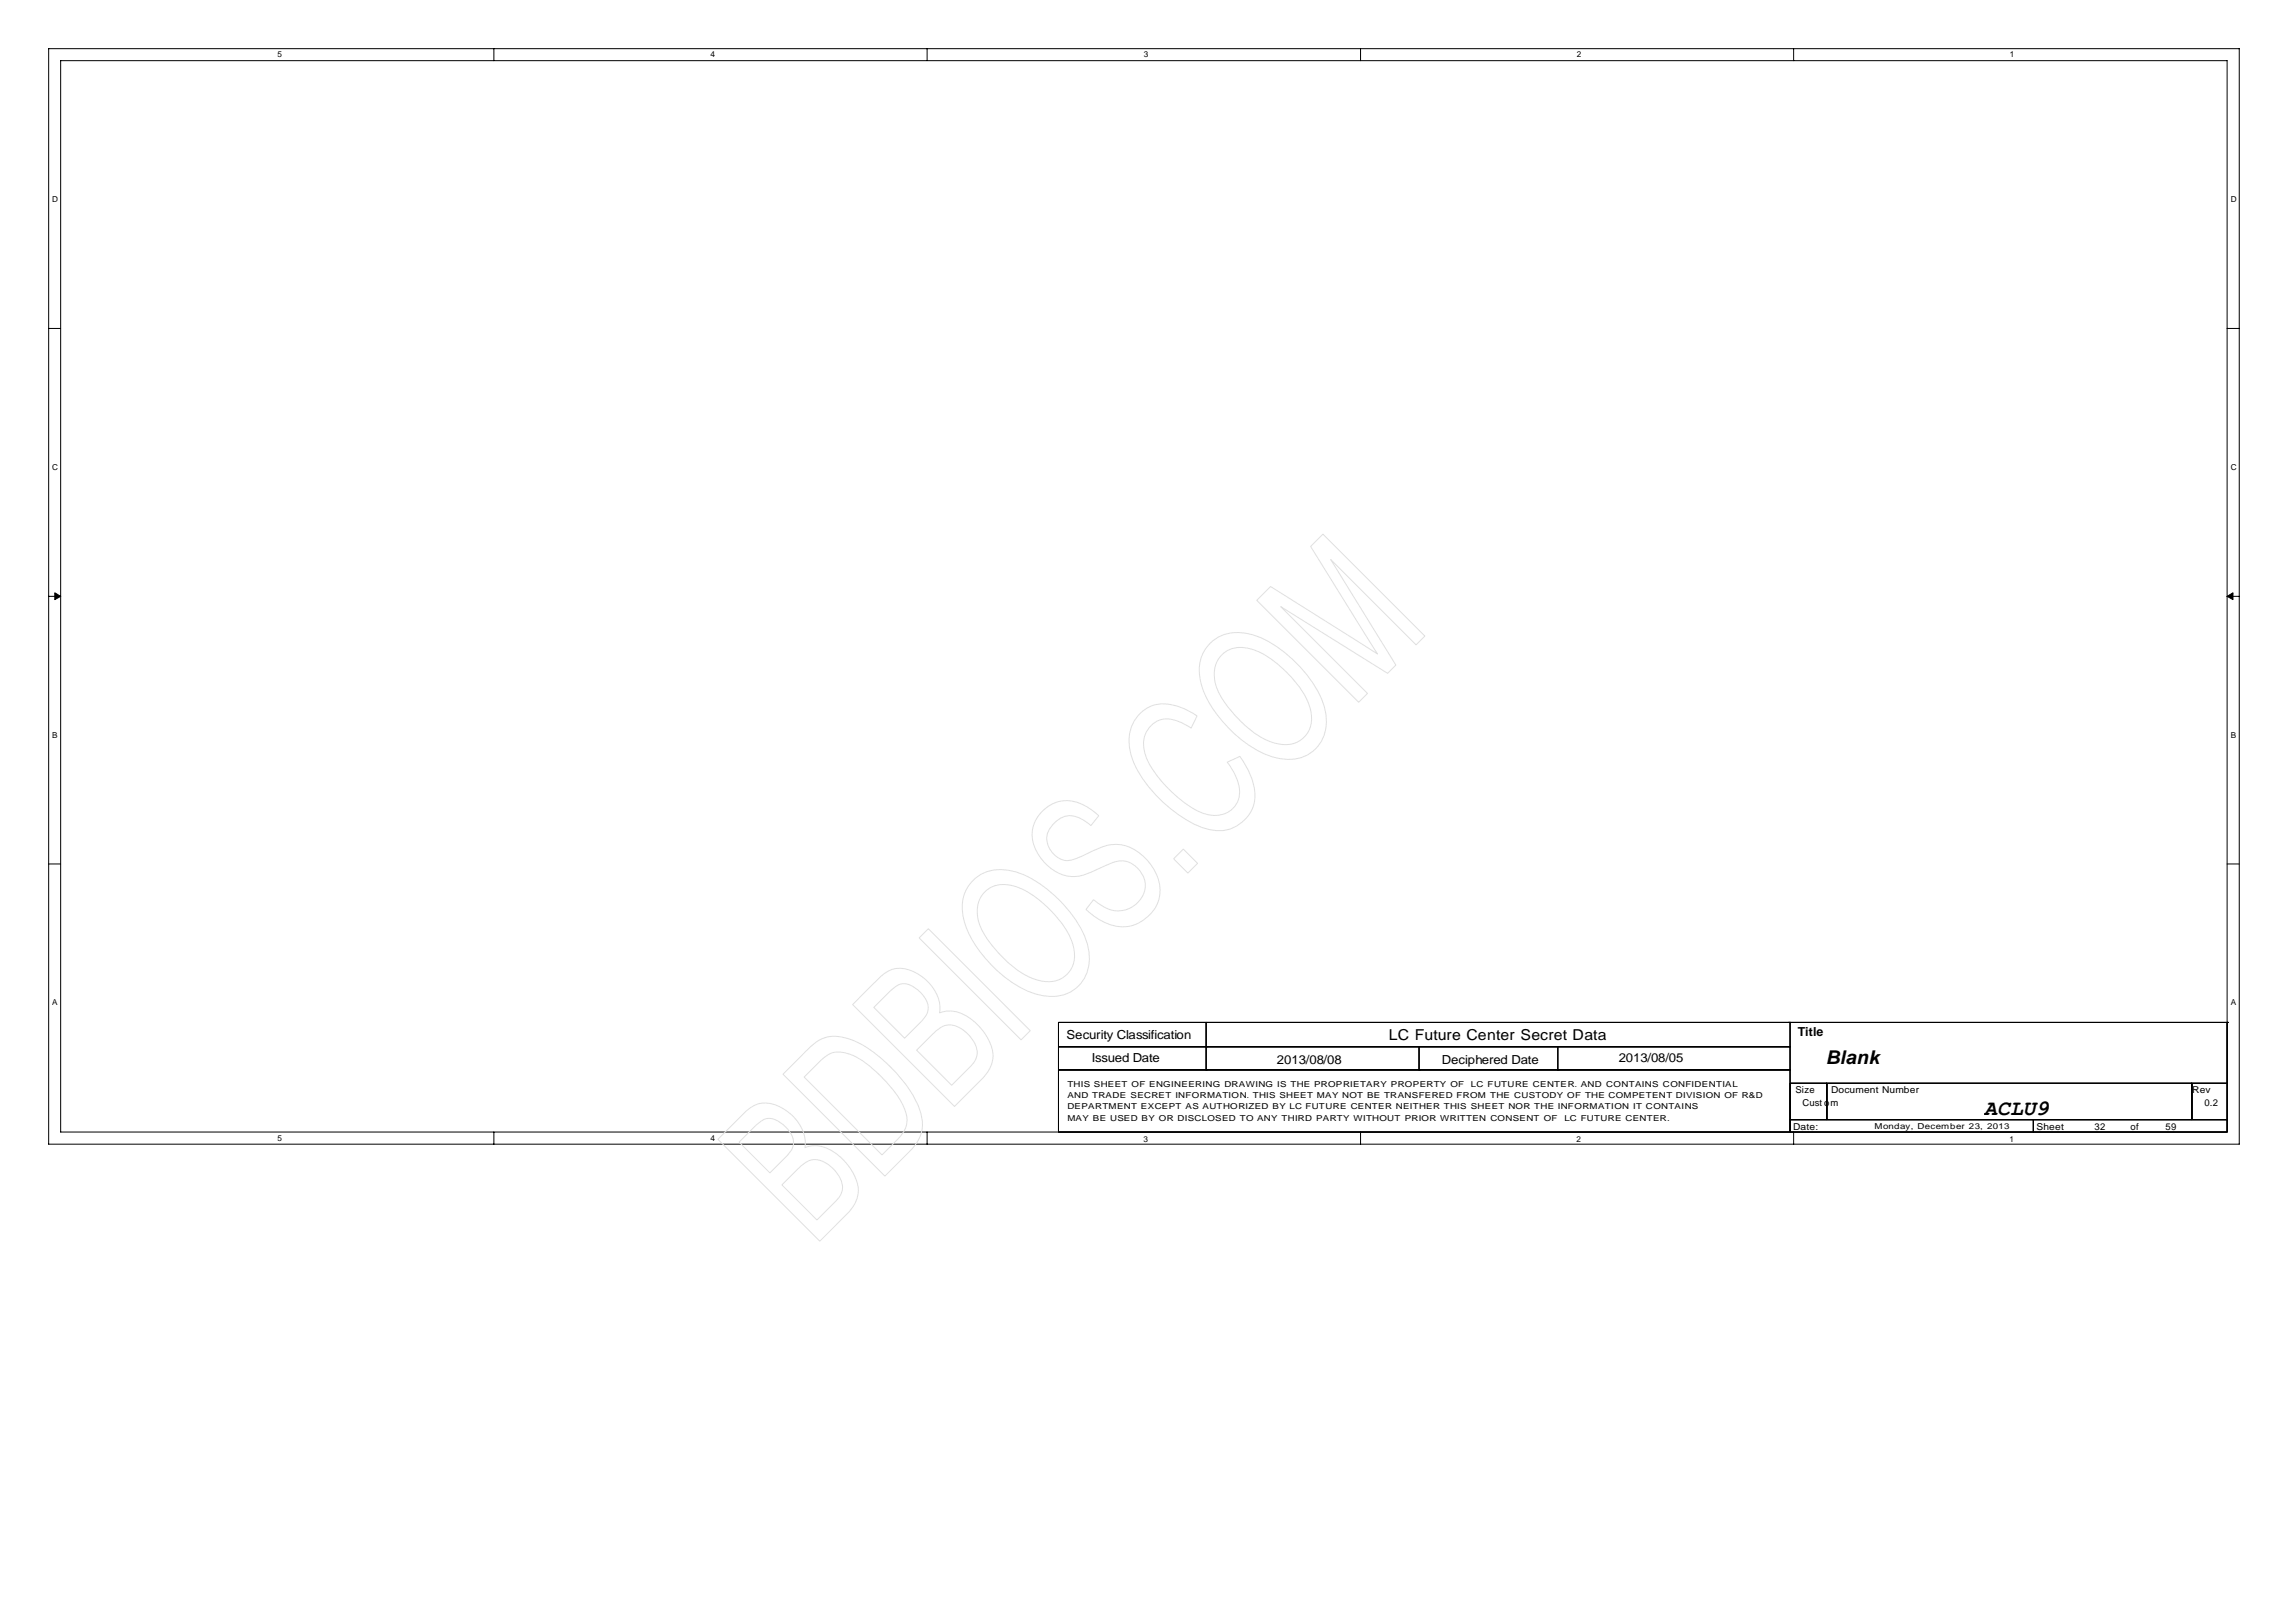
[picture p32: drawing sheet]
<svg xmlns="http://www.w3.org/2000/svg" width="297mm" height="210mm" viewBox="0 0 297 210" stroke-linecap="round" stroke-linejoin="round" font-family="sans-serif">
<defs><g id="words">
<text font-size="2.8" x="256.8" y="144.3">ACLU9</text>
<text font-size="2.5" x="236.3" y="137.7">Blank</text>
<text font-size="1.9" x="179.7" y="134.6">LC Future Center Secret Data</text>
<g font-size="1.6">
<text x="138" y="134.5">Security Classification</text>
<text x="141.3" y="137.4">Issued Date</text>
<text x="165.2" y="137.6">2013/08/08</text>
<text x="186.6" y="137.6">Deciphered Date</text>
<text x="209.5" y="137.4">2013/08/05</text>
<text x="232.6" y="134">Title</text>
</g>
<g font-size="1.2">
<text x="232.3" y="141.5">Size</text>
<text x="233.2" y="143.1">Cust o</text>
<text x="236.8" y="143.1">m</text>
<text x="236.9" y="141.5">Document Number</text>
<text x="283.7" y="141.5">Rev</text>
<text x="285.2" y="143.1">0.2</text>
<text x="232" y="146.2">Date:</text>
<text x="263.5" y="146.2">Sheet</text>
<text x="271" y="146.2">32</text>
<text x="275.7" y="146.2">of</text>
<text x="280.2" y="146.2">59</text>
</g>
<g font-size="1.1">
<text x="35.9" y="7.4">5</text>
<text x="91.9" y="7.4">4</text>
<text x="148" y="7.4">3</text>
<text x="204" y="7.4">2</text>
<text x="260.1" y="7.4">1</text>
<text x="6.7" y="26.1">D</text>
<text x="288.7" y="26.1">D</text>
<text x="6.7" y="60.8">C</text>
<text x="288.7" y="60.8">C</text>
<text x="6.7" y="95.4">B</text>
<text x="288.7" y="95.4">B</text>
<text x="6.7" y="130.1">A</text>
<text x="288.7" y="130.1">A</text>
<text x="138.1" y="140.6">THIS SHEET OF ENGINEERING DRAWING IS THE PROPRIETARY PROPERTY OF</text>
<text x="138.1" y="142.1">AND TRADE SECRET INFORMATION. THIS SHEET MAY NOT BE TRANSFERED FROM THE CUSTODY OF THE COMPETENT DIVISION OF R&amp;D</text>
<text x="138.1" y="143.5">DEPARTMENT EXCEPT AS AUTHORIZED BY LC FUTURE CENTER NEITHER THIS SHEET NOR THE INFORMATION IT CONTAINS</text>
<text x="190.3" y="140.6">LC FUTURE CENTER. AND CONTAINS CONFIDENTIAL</text>
<text x="35.9" y="147.6">5</text>
<text x="91.9" y="147.6">4</text>
<text x="138.1" y="145">MAY BE USED BY OR DISCLOSED TO ANY THIRD PARTY WITHOUT PRIOR WRITTEN CONSENT OF</text>
<text x="148" y="147.7">3</text>
<text x="202.4" y="145">LC FUTURE CENTER.</text>
<text x="204" y="147.7">2</text>
<text x="242.6" y="146">Monday, December 23, 2013</text>
<text x="260" y="147.7">1</text>
</g>
</g></defs>
<g fill="none" stroke="#000" stroke-width=".13">
<path d="M6.3 6.3h283.5v141.7h-283.5zM7.8 7.8h280.4v138.7h-280.4zM63.9 6.3v1.5M120 6.3v1.5M176.1 6.3v1.5M232.1 6.3v1.5M6.3 42.5h1.5M288.2 42.5h1.6M6.3 77.2h1.5M7.1 76.7l.7 .5-.7 .4zM288.2 77.2l.7-.5v.9zM288.2 77.2h1.6"/>
<path d="M6.3 111.8h1.5M288.2 111.8h1.6M137 132.3h94.6v3.1h-94.6zM137 135.4h94.6v3h-94.6zM137 138.4h94.6v8.1h-94.6zM156.1 135.4h.1M156.1 138.4h.1M156.1 132.3v6.1M183.6 138.4h.1M183.6 135.4v3M201.6 138.4h.1M201.6 135.4v3"/>
<path d="M231.5 132.3h56.7M288.2 132.3h.1M63.9 146.5v1.5M120 146.5v1.5M176.1 146.5v1.5M231.6 140.1h4.8v4.8h-4.8zM231.6 144.9h31.5v1.6h-31.5zM232.1 146.5v1.5M236.4 140.1h47.2v4.8h-47.2zM263.1 144.9h25.1v1.6h-25.1zM283.6 140.1h4.6v4.8h-4.6z"/>
</g>
<path d="M7.1 76.7l.7 .5-.7 .4zM288.2 77.2l.7-.5v.9z" fill="#000"/>
<g fill="none" stroke="#e0e0e0" stroke-width=".13">
<path d="M163.3 77l1.1-1.1 13.9 8.7-8.7-13.9 1.6-1.6 13.2 13.2-1.2 1.1-11-11 8.4 13.6-1.1 1.1-13.8-8.6 11.2 11.2-1.1 1.2-13.2-13.2zM147.5 92.3a4.5 4.5 0 0 1 5-.9l1.2 .5 1.2 .7-.8 1.6a5 5 0 0 0-3.9-1.1 3.4 3.4 0 0 0-2 4.6 15.4 15.4 0 0 0 5.8 6.7 4.7 4.7 0 0 0 4.8 .7 3.1 3.1 0 0 0 1.3-4.1 9 9 0 0 0-1.3-2.4l1.6-.7a8.3 8.3 0 0 1 1.9 5.9 4.8 4.8 0 0 1-6.5 3.3 17.3 17.3 0 0 1-9.1-8.5 5.6 5.6 0 0 1 .8-6.3zM156.6 83.2a5.5 5.5 0 0 1 5.9-.9 16.2 16.2 0 0 1 8.8 8.8 5.3 5.3 0 0 1-2 6.5 6.5 6.5 0 0 1-6.2-.3 16.4 16.4 0 0 1-7.6-8.4 5.3 5.3 0 0 1 1.1-5.7zM158.1 84.7a4.1 4.1 0 0 1 4.7-.4 14.4 14.4 0 0 1 6.6 6.9 3.7 3.7 0 0 1-1.1 4.6 4.7 4.7 0 0 1-4.8-.2 15.6 15.6 0 0 1-5.9-6.3 4.1 4.1 0 0 1 .5-4.6zM125.9 113.9a5.5 5.5 0 0 1 5.9-1 16.2 16.2 0 0 1 8.8 8.9 5.3 5.3 0 0 1-1.9 6.5 6.5 6.5 0 0 1-6.3-.3 16.3 16.3 0 0 1-7.5-8.5 5.3 5.3 0 0 1 1-5.6zM127.4 115.4a4.1 4.1 0 0 1 4.7-.4 14.4 14.4 0 0 1 6.6 6.9 3.7 3.7 0 0 1-1.1 4.5 4.7 4.7 0 0 1-4.8-.2 15.6 15.6 0 0 1-5.9-6.2 4.1 4.1 0 0 1 .5-4.6zM134.9 105a4.5 4.5 0 0 1 6-.4l1.3 .9-1 1.3a3.7 3.7 0 0 0-3.5-1.2 3.4 3.4 0 0 0-2.2 3 2.85 2.85 0 0 0 3 2.7l.9-.3a23.3 23.3 0 0 1 4-1.7 5.5 5.5 0 0 1 5.4 2.5 4.9 4.9 0 0 1 .4 6.1 4.9 4.9 0 0 1-6.8 1.2l-1-.7-.9-.7 1-1.3a4.8 4.8 0 0 0 3.5 1.4 3.4 3.4 0 0 0 3.1-4.1 3.2 3.2 0 0 0-4.9-1.8l-1.2 .6a5.6 5.6 0 0 1-4.3 .7 6.1 6.1 0 0 1-4.1-5.2 4.2 4.2 0 0 1 1.3-3zM153.1 109.8l1.9 1.9-1.3 1.2-1.8-1.8zM104.1 139.3l.3-.3a15.4 15.4 0 0 1 3-2.7 4.5 4.5 0 0 1 3.9 .7 16.5 16.5 0 0 1 5.8 6.5 3.3 3.3 0 0 1-1.1 4l-1.9 1.9zM104.4 135.9a4.6 4.6 0 0 1 4.6-1.7 13.6 13.6 0 0 1 6.7 4.4 12 12 0 0 1 3.7 6.6 5.1 5.1 0 0 1-2.1 4.2l-2.8 2.8-13.2-13.2zM112.2 128l1.5-1.4a3.7 3.7 0 0 1 5.2-.5 5.3 5.3 0 0 1 2.7 4.9 4.4 4.4 0 0 1 4.5 1.2 6.4 6.4 0 0 1 2.4 4.6 5.1 5.1 0 0 1-2.1 3.4l-2.9 3-13.2-13.2zM113.8 129.6a10.6 10.6 0 0 1 2.6-2.3 2.74 2.74 0 0 1 2.7 1.1 2.42 2.42 0 0 1 .7 3l-.4 .6-2.3 2.3-4-4z"/>
<path d="M119.2 121l.9-.8 13.2 13.1-1.2 1.2-13.2-13.2zM119.3 135.2a11.8 11.8 0 0 1 2.9-2.5 3.5 3.5 0 0 1 3.6 1.7 2.49 2.49 0 0 1-.4 3.8l-2.3 2.2-4.5-4.5zM94.3 145.9l2-1.9a3.7 3.7 0 0 1 5.1-.5 5.3 5.3 0 0 1 2.8 5 4.4 4.4 0 0 1 4.5 1.1 6.4 6.4 0 0 1 2.4 4.7 5.2 5.2 0 0 1-2.1 3.3l-2.9 3-13.2-13.2zM95.6 147.8l.8-.8a10.5 10.5 0 0 1 2.6-2.2 2.75 2.75 0 0 1 2.7 1 2.42 2.42 0 0 1 .7 3l-.5 .6-2.3 2.3zM101.9 152.6a11.8 11.8 0 0 1 2.9-2.5 3.5 3.5 0 0 1 3.6 1.7 2.49 2.49 0 0 1-.5 3.8l-2.2 2.2-4.5-4.5z"/>
</g>
<use href="#words"/>
</svg>
